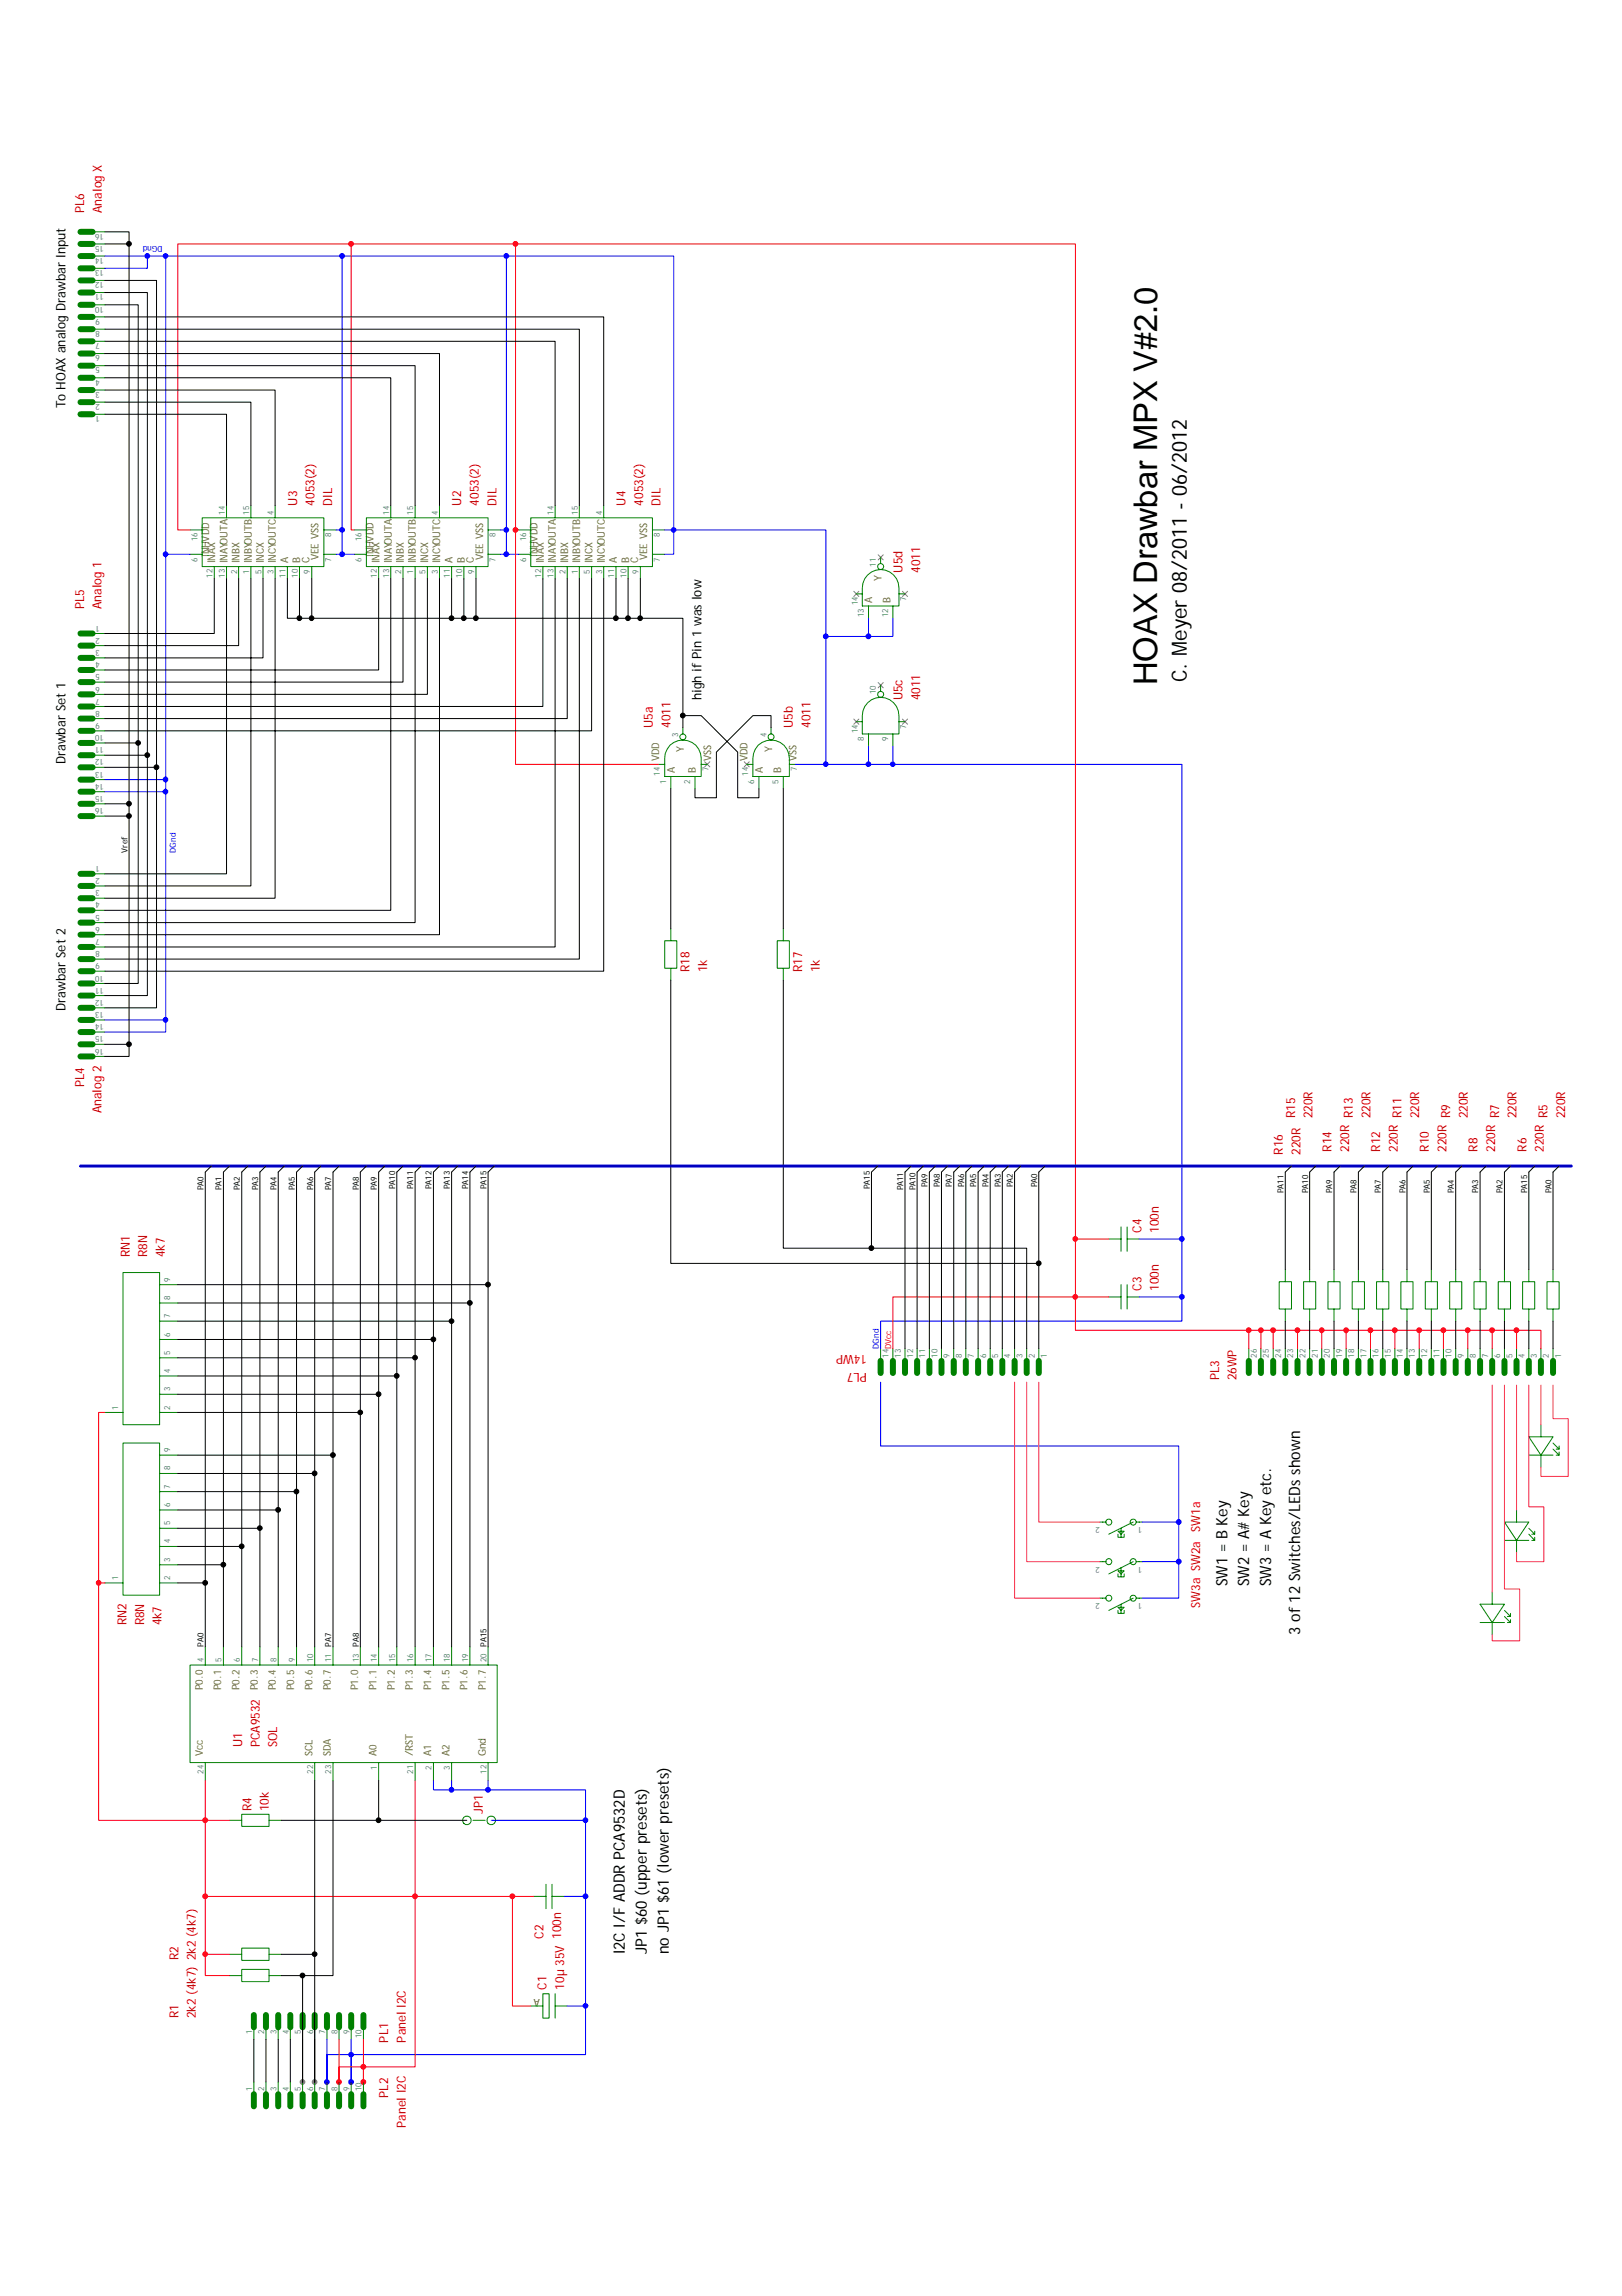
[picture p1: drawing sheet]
<svg xmlns="http://www.w3.org/2000/svg" width="210mm" height="297mm" viewBox="0 0 210 297" stroke-linecap="round" stroke-linejoin="round" font-family="sans-serif">
<defs><g id="words">
<text font-size="4.2" x="149.8" y="88.6" transform="rotate(-90 149.8 88.6)">HOAX Drawbar MPX V#2.0</text>
<text font-size="2.7" x="153.6" y="88.2" transform="rotate(-90 153.6 88.2)">C. Meyer 08/2011 - 06/2012</text>
<g font-size="2">
<text x="158.8" y="205.2" transform="rotate(-90 158.8 205.2)">SW1 = B Key</text>
<text x="161.7" y="205.2" transform="rotate(-90 161.7 205.2)">SW2 = A# Key</text>
<text x="164.5" y="205.2" transform="rotate(-90 164.5 205.2)">SW3 = A Key etc.</text>
<text x="168.3" y="211.5" transform="rotate(-90 168.3 211.5)">3 of 12 Switches/LEDs shown</text>
<text x="80.9" y="252.8" transform="rotate(-90 80.9 252.8)">I2C I/F ADDR PCA9532D</text>
<text x="83.7" y="252.8" transform="rotate(-90 83.7 252.8)">JP1 $60 (upper presets)</text>
<text x="86.6" y="252.8" transform="rotate(-90 86.6 252.8)">no JP1 $61 (lower presets)</text>
</g>
<g font-size="1.7">
<text x="8.5" y="52.8" transform="rotate(-90 8.5 52.8)">To HOAX analog Drawbar Input</text>
<text x="90.8" y="90.6" transform="rotate(-90 90.8 90.6)">high if Pin 1 was low</text>
<text x="8.5" y="98.9" transform="rotate(-90 8.5 98.9)">Drawbar Set 1</text>
<text x="8.5" y="130.8" transform="rotate(-90 8.5 130.8)">Drawbar Set 2</text>
</g>
<g font-size="1.6" fill="#c00000">
<text x="10.9" y="27.6" transform="rotate(-90 10.9 27.6)">PL6</text>
<text x="13.2" y="27.6" transform="rotate(-90 13.2 27.6)">Analog X</text>
<text x="38.4" y="65.4" transform="rotate(-90 38.4 65.4)">U3</text>
<text x="40.7" y="65.4" transform="rotate(-90 40.7 65.4)">4053(2)</text>
<text x="43" y="65.4" transform="rotate(-90 43 65.4)">DIL</text>
<text x="59.7" y="65.4" transform="rotate(-90 59.7 65.4)">U2</text>
<text x="62" y="65.4" transform="rotate(-90 62 65.4)">4053(2)</text>
<text x="64.2" y="65.4" transform="rotate(-90 64.2 65.4)">DIL</text>
<text x="81" y="65.4" transform="rotate(-90 81 65.4)">U4</text>
<text x="83.2" y="65.4" transform="rotate(-90 83.2 65.4)">4053(2)</text>
<text x="85.5" y="65.4" transform="rotate(-90 85.5 65.4)">DIL</text>
<text x="116.8" y="74.1" transform="rotate(-90 116.8 74.1)">U5d</text>
<text x="119.1" y="74.1" transform="rotate(-90 119.1 74.1)">4011</text>
<text x="10.9" y="78.8" transform="rotate(-90 10.9 78.8)">PL5</text>
<text x="13.1" y="78.8" transform="rotate(-90 13.1 78.8)">Analog 1</text>
<text x="84.5" y="94.1" transform="rotate(-90 84.5 94.1)">U5a</text>
<text x="86.8" y="94.1" transform="rotate(-90 86.8 94.1)">4011</text>
<text x="102.6" y="94.1" transform="rotate(-90 102.6 94.1)">U5b</text>
<text x="104.9" y="94.1" transform="rotate(-90 104.9 94.1)">4011</text>
<text x="116.8" y="90.6" transform="rotate(-90 116.8 90.6)">U5c</text>
<text x="119.1" y="90.6" transform="rotate(-90 119.1 90.6)">4011</text>
<text x="89.2" y="125.8" transform="rotate(-90 89.2 125.8)">R18</text>
<text x="91.5" y="125.8" transform="rotate(-90 91.5 125.8)">1k</text>
<text x="103.8" y="125.8" transform="rotate(-90 103.8 125.8)">R17</text>
<text x="106.1" y="125.8" transform="rotate(-90 106.1 125.8)">1k</text>
<text x="10.9" y="140.7" transform="rotate(-90 10.9 140.7)">PL4</text>
<text x="13.1" y="144" transform="rotate(-90 13.1 144)">Analog 2</text>
<text x="166" y="149.4" transform="rotate(-90 166 149.4)">R16</text>
<text x="167.6" y="144.7" transform="rotate(-90 167.6 144.7)">R15</text>
<text x="168.3" y="149.4" transform="rotate(-90 168.3 149.4)">220R</text>
<text x="169.9" y="144.7" transform="rotate(-90 169.9 144.7)">220R</text>
<text x="172.3" y="149" transform="rotate(-90 172.3 149)">R14</text>
<text x="174.6" y="149" transform="rotate(-90 174.6 149)">220R</text>
<text x="175.1" y="144.7" transform="rotate(-90 175.1 144.7)">R13</text>
<text x="177.4" y="144.7" transform="rotate(-90 177.4 144.7)">220R</text>
<text x="178.6" y="149" transform="rotate(-90 178.6 149)">R12</text>
<text x="180.9" y="149" transform="rotate(-90 180.9 149)">220R</text>
<text x="181.4" y="144.7" transform="rotate(-90 181.4 144.7)">R11</text>
<text x="183.6" y="144.7" transform="rotate(-90 183.6 144.7)">220R</text>
<text x="184.9" y="149" transform="rotate(-90 184.9 149)">R10</text>
<text x="187.2" y="149" transform="rotate(-90 187.2 149)">220R</text>
<text x="187.7" y="144.7" transform="rotate(-90 187.7 144.7)">R9</text>
<text x="189.9" y="144.7" transform="rotate(-90 189.9 144.7)">220R</text>
<text x="191.2" y="149" transform="rotate(-90 191.2 149)">R8</text>
<text x="193.5" y="149" transform="rotate(-90 193.5 149)">220R</text>
<text x="194" y="144.7" transform="rotate(-90 194 144.7)">R7</text>
<text x="196.3" y="144.7" transform="rotate(-90 196.3 144.7)">220R</text>
<text x="197.5" y="149" transform="rotate(-90 197.5 149)">R6</text>
<text x="199.8" y="149" transform="rotate(-90 199.8 149)">220R</text>
<text x="200.3" y="144.7" transform="rotate(-90 200.3 144.7)">R5</text>
<text x="202.5" y="144.7" transform="rotate(-90 202.5 144.7)">220R</text>
<text x="147.7" y="159.5" transform="rotate(-90 147.7 159.5)">C4</text>
<text x="150" y="159.5" transform="rotate(-90 150 159.5)">100n</text>
<text x="16.8" y="162.7" transform="rotate(-90 16.8 162.7)">RN1</text>
<text x="19" y="162.7" transform="rotate(-90 19 162.7)">R8N</text>
<text x="21.3" y="162.7" transform="rotate(-90 21.3 162.7)">4k7</text>
<text x="147.7" y="167" transform="rotate(-90 147.7 167)">C3</text>
<text x="150" y="167" transform="rotate(-90 150 167)">100n</text>
<text x="112.2" y="177.6" transform="rotate(-180 112.2 177.6)">PL7</text>
<text x="112.2" y="175.3" transform="rotate(-180 112.2 175.3)">14WP</text>
<text x="157.8" y="178.6" transform="rotate(-90 157.8 178.6)">PL3</text>
<text x="160" y="178.6" transform="rotate(-90 160 178.6)">26WP</text>
<text x="155.3" y="198.1" transform="rotate(-90 155.3 198.1)">SW1a</text>
<text x="155.3" y="208" transform="rotate(-90 155.3 208)">SW3a SW2a</text>
<text x="16.4" y="210.3" transform="rotate(-90 16.4 210.3)">RN2</text>
<text x="18.6" y="210.3" transform="rotate(-90 18.6 210.3)">R8N</text>
<text x="20.9" y="210.3" transform="rotate(-90 20.9 210.3)">4k7</text>
<text x="31.3" y="226.1" transform="rotate(-90 31.3 226.1)">U1</text>
<text x="33.6" y="226.1" transform="rotate(-90 33.6 226.1)">PCA9532</text>
<text x="35.9" y="226.1" transform="rotate(-90 35.9 226.1)">SOL</text>
<text x="32.5" y="234.3" transform="rotate(-90 32.5 234.3)">R4</text>
<text x="34.8" y="234.3" transform="rotate(-90 34.8 234.3)">10k</text>
<text x="62.5" y="234.7" transform="rotate(-90 62.5 234.7)">JP1</text>
<text x="70.3" y="250.8" transform="rotate(-90 70.3 250.8)">C2</text>
<text x="23.1" y="253.6" transform="rotate(-90 23.1 253.6)">R2</text>
<text x="70.7" y="257.4" transform="rotate(-90 70.7 257.4)">C1</text>
<text x="73" y="257.4" transform="rotate(-90 73 257.4)">10µ 35V 100n</text>
<text x="23.1" y="261.1" transform="rotate(-90 23.1 261.1)">R1</text>
<text x="25.4" y="261.1" transform="rotate(-90 25.4 261.1)">2k2 (4k7) 2k2 (4k7)</text>
<text x="50.2" y="264.2" transform="rotate(-90 50.2 264.2)">PL1</text>
<text x="52.5" y="264.2" transform="rotate(-90 52.5 264.2)">Panel I2C</text>
<text x="50.2" y="271.4" transform="rotate(-90 50.2 271.4)">PL2</text>
<text x="52.5" y="275.3" transform="rotate(-90 52.5 275.3)">Panel I2C</text>
</g>
<g font-size="1.4" fill="#808000">
<text x="27.1" y="72.1" transform="rotate(-90 27.1 72.1)">INHVDD</text>
<text x="27.9" y="72.9" transform="rotate(-90 27.9 72.9)">INAX</text>
<text x="29.4" y="72.9" transform="rotate(-90 29.4 72.9)">INAYOUTA</text>
<text x="31" y="72.9" transform="rotate(-90 31 72.9)">INBX</text>
<text x="32.6" y="72.9" transform="rotate(-90 32.6 72.9)">INBYOUTB</text>
<text x="34.1" y="72.9" transform="rotate(-90 34.1 72.9)">INCX</text>
<text x="35.7" y="72.9" transform="rotate(-90 35.7 72.9)">INCYOUTC</text>
<text x="37.3" y="72.9" transform="rotate(-90 37.3 72.9)">A</text>
<text x="38.9" y="72.9" transform="rotate(-90 38.9 72.9)">B</text>
<text x="40" y="72.9" transform="rotate(-90 40 72.9)">C</text>
<text x="41.2" y="72.5" transform="rotate(-90 41.2 72.5)">VEE VSS</text>
<text x="48.3" y="72.1" transform="rotate(-90 48.3 72.1)">INHVDD</text>
<text x="49.1" y="72.9" transform="rotate(-90 49.1 72.9)">INAX</text>
<text x="50.7" y="72.9" transform="rotate(-90 50.7 72.9)">INAYOUTA</text>
<text x="52.3" y="72.9" transform="rotate(-90 52.3 72.9)">INBX</text>
<text x="53.8" y="72.9" transform="rotate(-90 53.8 72.9)">INBYOUTB</text>
<text x="55.4" y="72.9" transform="rotate(-90 55.4 72.9)">INCX</text>
<text x="57" y="72.9" transform="rotate(-90 57 72.9)">INCYOUTC</text>
<text x="58.5" y="72.9" transform="rotate(-90 58.5 72.9)">A</text>
<text x="60.1" y="72.9" transform="rotate(-90 60.1 72.9)">B</text>
<text x="61.3" y="72.9" transform="rotate(-90 61.3 72.9)">C</text>
<text x="62.5" y="72.5" transform="rotate(-90 62.5 72.5)">VEE VSS</text>
<text x="69.6" y="72.1" transform="rotate(-90 69.6 72.1)">INHVDD</text>
<text x="70.4" y="72.9" transform="rotate(-90 70.4 72.9)">INAX</text>
<text x="71.9" y="72.9" transform="rotate(-90 71.9 72.9)">INAYOUTA</text>
<text x="73.5" y="72.9" transform="rotate(-90 73.5 72.9)">INBX</text>
<text x="75.1" y="72.9" transform="rotate(-90 75.1 72.9)">INBYOUTB</text>
<text x="76.7" y="72.9" transform="rotate(-90 76.7 72.9)">INCX</text>
<text x="78.3" y="72.9" transform="rotate(-90 78.3 72.9)">INCYOUTC</text>
<text x="79.8" y="72.9" transform="rotate(-90 79.8 72.9)">A</text>
<text x="81.4" y="72.9" transform="rotate(-90 81.4 72.9)">B</text>
<text x="82.6" y="72.9" transform="rotate(-90 82.6 72.9)">C</text>
<text x="83.8" y="72.5" transform="rotate(-90 83.8 72.5)">VEE VSS</text>
<text x="114.1" y="75.2" transform="rotate(-90 114.1 75.2)">Y</text>
<text x="112.9" y="78" transform="rotate(-90 112.9 78)">A</text>
<text x="115.3" y="78" transform="rotate(-90 115.3 78)">B</text>
<text x="85.3" y="98.5" transform="rotate(-90 85.3 98.5)">VDD</text>
<text x="87.3" y="100.1" transform="rotate(-90 87.3 100.1)">A</text>
<text x="88.5" y="97.2" transform="rotate(-90 88.5 97.2)">Y</text>
<text x="90.1" y="100.1" transform="rotate(-90 90.1 100.1)">B</text>
<text x="92" y="98.5" transform="rotate(-90 92 98.5)">VSS</text>
<text x="96.8" y="98.5" transform="rotate(-90 96.8 98.5)">VDD</text>
<text x="98.7" y="100.1" transform="rotate(-90 98.7 100.1)">A</text>
<text x="99.9" y="97.2" transform="rotate(-90 99.9 97.2)">Y</text>
<text x="101.1" y="100.1" transform="rotate(-90 101.1 100.1)">B</text>
<text x="103.1" y="98.5" transform="rotate(-90 103.1 98.5)">VSS</text>
<text x="26.3" y="218.7" transform="rotate(-90 26.3 218.7)">P0.0</text>
<text x="28.6" y="218.7" transform="rotate(-90 28.6 218.7)">P0.1</text>
<text x="31" y="218.7" transform="rotate(-90 31 218.7)">P0.2</text>
<text x="33.4" y="218.7" transform="rotate(-90 33.4 218.7)">P0.3</text>
<text x="35.7" y="218.7" transform="rotate(-90 35.7 218.7)">P0.4</text>
<text x="38.1" y="218.7" transform="rotate(-90 38.1 218.7)">P0.5</text>
<text x="40.4" y="218.7" transform="rotate(-90 40.4 218.7)">P0.6</text>
<text x="42.8" y="218.7" transform="rotate(-90 42.8 218.7)">P0.7</text>
<text x="46.4" y="218.7" transform="rotate(-90 46.4 218.7)">P1.0</text>
<text x="48.7" y="218.7" transform="rotate(-90 48.7 218.7)">P1.1</text>
<text x="51.1" y="218.7" transform="rotate(-90 51.1 218.7)">P1.2</text>
<text x="53.4" y="218.7" transform="rotate(-90 53.4 218.7)">P1.3</text>
<text x="55.8" y="218.7" transform="rotate(-90 55.8 218.7)">P1.4</text>
<text x="58.2" y="218.7" transform="rotate(-90 58.2 218.7)">P1.5</text>
<text x="60.5" y="218.7" transform="rotate(-90 60.5 218.7)">P1.6</text>
<text x="62.9" y="218.7" transform="rotate(-90 62.9 218.7)">P1.7</text>
<text x="26.3" y="227.2" transform="rotate(-90 26.3 227.2)">Vcc</text>
<text x="40.4" y="227.2" transform="rotate(-90 40.4 227.2)">SCL</text>
<text x="42.8" y="227.2" transform="rotate(-90 42.8 227.2)">SDA</text>
<text x="48.7" y="227.2" transform="rotate(-90 48.7 227.2)">A0</text>
<text x="53.4" y="227.2" transform="rotate(-90 53.4 227.2)">/RST</text>
<text x="55.8" y="227.2" transform="rotate(-90 55.8 227.2)">A1</text>
<text x="58.2" y="227.2" transform="rotate(-90 58.2 227.2)">A2</text>
<text x="62.9" y="227.2" transform="rotate(-90 62.9 227.2)">Gnd</text>
<text x="69.9" y="258.6" transform="rotate(-180 69.9 258.6)">A</text>
</g>
<g font-size="1.1" fill="#408080">
<text x="13.4" y="34.9" transform="rotate(-180 13.4 34.9)">13</text>
<text x="13.4" y="33.4" transform="rotate(-180 13.4 33.4)">14</text>
<text x="13.4" y="31.8" transform="rotate(-180 13.4 31.8)">15</text>
<text x="13.4" y="30.2" transform="rotate(-180 13.4 30.2)">16</text>
<text x="12.9" y="41.3" transform="rotate(-180 12.9 41.3)">9</text>
<text x="13.4" y="39.7" transform="rotate(-180 13.4 39.7)">10</text>
<text x="13.4" y="38.1" transform="rotate(-180 13.4 38.1)">11</text>
<text x="13.4" y="36.5" transform="rotate(-180 13.4 36.5)">12</text>
<text x="12.9" y="47.5" transform="rotate(-180 12.9 47.5)">5</text>
<text x="12.9" y="46" transform="rotate(-180 12.9 46)">6</text>
<text x="12.9" y="44.4" transform="rotate(-180 12.9 44.4)">7</text>
<text x="12.9" y="42.8" transform="rotate(-180 12.9 42.8)">8</text>
<text x="12.9" y="53.8" transform="rotate(-180 12.9 53.8)">1</text>
<text x="12.9" y="52.3" transform="rotate(-180 12.9 52.3)">2</text>
<text x="12.9" y="50.7" transform="rotate(-180 12.9 50.7)">3</text>
<text x="12.9" y="49.1" transform="rotate(-180 12.9 49.1)">4</text>
<text x="25.5" y="70" transform="rotate(-90 25.5 70)">16</text>
<text x="29.1" y="66.6" transform="rotate(-90 29.1 66.6)">14</text>
<text x="32.2" y="66.6" transform="rotate(-90 32.2 66.6)">15</text>
<text x="35.4" y="66.6" transform="rotate(-90 35.4 66.6)">4</text>
<text x="42.9" y="69.5" transform="rotate(-90 42.9 69.5)">8</text>
<text x="46.8" y="70" transform="rotate(-90 46.8 70)">16</text>
<text x="50.4" y="66.6" transform="rotate(-90 50.4 66.6)">14</text>
<text x="53.5" y="66.6" transform="rotate(-90 53.5 66.6)">15</text>
<text x="56.6" y="66.6" transform="rotate(-90 56.6 66.6)">4</text>
<text x="64.1" y="69.5" transform="rotate(-90 64.1 69.5)">8</text>
<text x="68.1" y="70" transform="rotate(-90 68.1 70)">16</text>
<text x="71.6" y="66.6" transform="rotate(-90 71.6 66.6)">14</text>
<text x="74.8" y="66.6" transform="rotate(-90 74.8 66.6)">15</text>
<text x="77.9" y="66.6" transform="rotate(-90 77.9 66.6)">4</text>
<text x="85.4" y="69.5" transform="rotate(-90 85.4 69.5)">8</text>
<text x="25.5" y="72.6" transform="rotate(-90 25.5 72.6)">6</text>
<text x="27.5" y="74.7" transform="rotate(-90 27.5 74.7)">12</text>
<text x="29.1" y="74.7" transform="rotate(-90 29.1 74.7)">13</text>
<text x="30.7" y="74.2" transform="rotate(-90 30.7 74.2)">2</text>
<text x="32.2" y="74.2" transform="rotate(-90 32.2 74.2)">1</text>
<text x="33.8" y="74.2" transform="rotate(-90 33.8 74.2)">5</text>
<text x="35.4" y="74.2" transform="rotate(-90 35.4 74.2)">3</text>
<text x="37" y="74.7" transform="rotate(-90 37 74.7)">11</text>
<text x="38.5" y="74.7" transform="rotate(-90 38.5 74.7)">10</text>
<text x="40.1" y="74.2" transform="rotate(-90 40.1 74.2)">9</text>
<text x="42.9" y="72.6" transform="rotate(-90 42.9 72.6)">7</text>
<text x="46.8" y="72.6" transform="rotate(-90 46.8 72.6)">6</text>
<text x="48.8" y="74.7" transform="rotate(-90 48.8 74.7)">12</text>
<text x="50.4" y="74.7" transform="rotate(-90 50.4 74.7)">13</text>
<text x="51.9" y="74.2" transform="rotate(-90 51.9 74.2)">2</text>
<text x="53.5" y="74.2" transform="rotate(-90 53.5 74.2)">1</text>
<text x="55.1" y="74.2" transform="rotate(-90 55.1 74.2)">5</text>
<text x="56.6" y="74.2" transform="rotate(-90 56.6 74.2)">3</text>
<text x="58.2" y="74.7" transform="rotate(-90 58.2 74.7)">11</text>
<text x="59.8" y="74.7" transform="rotate(-90 59.8 74.7)">10</text>
<text x="61.4" y="74.2" transform="rotate(-90 61.4 74.2)">9</text>
<text x="64.1" y="72.6" transform="rotate(-90 64.1 72.6)">7</text>
<text x="68.1" y="72.6" transform="rotate(-90 68.1 72.6)">6</text>
<text x="70" y="74.7" transform="rotate(-90 70 74.7)">12</text>
<text x="71.6" y="74.7" transform="rotate(-90 71.6 74.7)">13</text>
<text x="73.2" y="74.2" transform="rotate(-90 73.2 74.2)">2</text>
<text x="74.8" y="74.2" transform="rotate(-90 74.8 74.2)">1</text>
<text x="76.3" y="74.2" transform="rotate(-90 76.3 74.2)">5</text>
<text x="77.9" y="74.2" transform="rotate(-90 77.9 74.2)">3</text>
<text x="79.5" y="74.7" transform="rotate(-90 79.5 74.7)">11</text>
<text x="81.1" y="74.7" transform="rotate(-90 81.1 74.7)">10</text>
<text x="82.6" y="74.2" transform="rotate(-90 82.6 74.2)">9</text>
<text x="85.4" y="72.6" transform="rotate(-90 85.4 72.6)">7</text>
<text x="113.3" y="73.3" transform="rotate(-90 113.3 73.3)">11</text>
<text x="117.3" y="77.8" transform="rotate(-90 117.3 77.8)">7</text>
<text x="12.9" y="80.9" transform="rotate(-180 12.9 80.9)">1</text>
<text x="12.9" y="82.5" transform="rotate(-180 12.9 82.5)">2</text>
<text x="111" y="78.3" transform="rotate(-90 111 78.3)">14</text>
<text x="111.8" y="79.9" transform="rotate(-90 111.8 79.9)">13</text>
<text x="114.9" y="79.9" transform="rotate(-90 114.9 79.9)">12</text>
<text x="12.9" y="84.1" transform="rotate(-180 12.9 84.1)">3</text>
<text x="12.9" y="85.7" transform="rotate(-180 12.9 85.7)">4</text>
<text x="12.9" y="87.2" transform="rotate(-180 12.9 87.2)">5</text>
<text x="12.9" y="88.8" transform="rotate(-180 12.9 88.8)">6</text>
<text x="113.3" y="89.8" transform="rotate(-90 113.3 89.8)">10</text>
<text x="12.9" y="90.4" transform="rotate(-180 12.9 90.4)">7</text>
<text x="12.9" y="91.9" transform="rotate(-180 12.9 91.9)">8</text>
<text x="12.9" y="93.5" transform="rotate(-180 12.9 93.5)">9</text>
<text x="13.4" y="95.1" transform="rotate(-180 13.4 95.1)">10</text>
<text x="87.8" y="95.3" transform="rotate(-90 87.8 95.3)">3</text>
<text x="99.2" y="95.3" transform="rotate(-90 99.2 95.3)">4</text>
<text x="111" y="94.8" transform="rotate(-90 111 94.8)">14</text>
<text x="111.8" y="95.9" transform="rotate(-90 111.8 95.9)">8</text>
<text x="114.9" y="95.9" transform="rotate(-90 114.9 95.9)">9</text>
<text x="117.3" y="94.3" transform="rotate(-90 117.3 94.3)">7</text>
<text x="13.4" y="96.7" transform="rotate(-180 13.4 96.7)">11</text>
<text x="13.4" y="98.3" transform="rotate(-180 13.4 98.3)">12</text>
<text x="13.4" y="99.8" transform="rotate(-180 13.4 99.8)">13</text>
<text x="13.4" y="101.4" transform="rotate(-180 13.4 101.4)">14</text>
<text x="85.4" y="100.3" transform="rotate(-90 85.4 100.3)">14</text>
<text x="86.2" y="101.4" transform="rotate(-90 86.2 101.4)">1</text>
<text x="89.3" y="101.4" transform="rotate(-90 89.3 101.4)">2</text>
<text x="91.7" y="99.8" transform="rotate(-90 91.7 99.8)">7</text>
<text x="96.8" y="100.3" transform="rotate(-90 96.8 100.3)">14</text>
<text x="97.6" y="101.4" transform="rotate(-90 97.6 101.4)">6</text>
<text x="100.8" y="101.4" transform="rotate(-90 100.8 101.4)">5</text>
<text x="103.1" y="99.8" transform="rotate(-90 103.1 99.8)">7</text>
<text x="13.4" y="103" transform="rotate(-180 13.4 103)">15</text>
<text x="13.4" y="104.6" transform="rotate(-180 13.4 104.6)">16</text>
<text x="12.9" y="112" transform="rotate(-180 12.9 112)">1</text>
<text x="12.9" y="113.6" transform="rotate(-180 12.9 113.6)">2</text>
<text x="12.9" y="115.2" transform="rotate(-180 12.9 115.2)">3</text>
<text x="12.9" y="116.8" transform="rotate(-180 12.9 116.8)">4</text>
<text x="12.9" y="118.3" transform="rotate(-180 12.9 118.3)">5</text>
<text x="12.9" y="119.9" transform="rotate(-180 12.9 119.9)">6</text>
<text x="12.9" y="124.6" transform="rotate(-180 12.9 124.6)">9</text>
<text x="12.9" y="121.5" transform="rotate(-180 12.9 121.5)">7</text>
<text x="12.9" y="123.1" transform="rotate(-180 12.9 123.1)">8</text>
<text x="13.4" y="126.2" transform="rotate(-180 13.4 126.2)">10</text>
<text x="13.4" y="127.8" transform="rotate(-180 13.4 127.8)">11</text>
<text x="13.4" y="129.4" transform="rotate(-180 13.4 129.4)">12</text>
<text x="13.4" y="130.9" transform="rotate(-180 13.4 130.9)">13</text>
<text x="13.4" y="132.5" transform="rotate(-180 13.4 132.5)">14</text>
<text x="13.4" y="134.1" transform="rotate(-180 13.4 134.1)">15</text>
<text x="13.4" y="135.7" transform="rotate(-180 13.4 135.7)">16</text>
<text x="22" y="165.8" transform="rotate(-90 22 165.8)">9</text>
<text x="22" y="172.9" transform="rotate(-90 22 172.9)">6</text>
<text x="22" y="170.5" transform="rotate(-90 22 170.5)">7</text>
<text x="22" y="168.2" transform="rotate(-90 22 168.2)">8</text>
<text x="22" y="180" transform="rotate(-90 22 180)">3</text>
<text x="22" y="177.6" transform="rotate(-90 22 177.6)">4</text>
<text x="22" y="175.3" transform="rotate(-90 22 175.3)">5</text>
<text x="115" y="175.7" transform="rotate(-90 115 175.7)">14</text>
<text x="116.6" y="175.7" transform="rotate(-90 116.6 175.7)">13</text>
<text x="118.2" y="175.7" transform="rotate(-90 118.2 175.7)">12</text>
<text x="119.7" y="175.7" transform="rotate(-90 119.7 175.7)">11</text>
<text x="121.3" y="175.7" transform="rotate(-90 121.3 175.7)">10</text>
<text x="122.9" y="175.7" transform="rotate(-90 122.9 175.7)">9</text>
<text x="124.5" y="175.7" transform="rotate(-90 124.5 175.7)">8</text>
<text x="126" y="175.7" transform="rotate(-90 126 175.7)">7</text>
<text x="127.6" y="175.7" transform="rotate(-90 127.6 175.7)">6</text>
<text x="129.2" y="175.7" transform="rotate(-90 129.2 175.7)">5</text>
<text x="130.7" y="175.7" transform="rotate(-90 130.7 175.7)">4</text>
<text x="132.3" y="175.7" transform="rotate(-90 132.3 175.7)">3</text>
<text x="133.9" y="175.7" transform="rotate(-90 133.9 175.7)">2</text>
<text x="135.5" y="175.7" transform="rotate(-90 135.5 175.7)">1</text>
<text x="162.6" y="175.7" transform="rotate(-90 162.6 175.7)">26</text>
<text x="164.2" y="175.7" transform="rotate(-90 164.2 175.7)">25</text>
<text x="165.8" y="175.7" transform="rotate(-90 165.8 175.7)">24</text>
<text x="167.4" y="175.7" transform="rotate(-90 167.4 175.7)">23</text>
<text x="169" y="175.7" transform="rotate(-90 169 175.7)">22</text>
<text x="170.5" y="175.7" transform="rotate(-90 170.5 175.7)">21</text>
<text x="172.1" y="175.7" transform="rotate(-90 172.1 175.7)">20</text>
<text x="173.7" y="175.7" transform="rotate(-90 173.7 175.7)">19</text>
<text x="175.2" y="175.7" transform="rotate(-90 175.2 175.7)">18</text>
<text x="176.8" y="175.7" transform="rotate(-90 176.8 175.7)">17</text>
<text x="178.4" y="175.7" transform="rotate(-90 178.4 175.7)">16</text>
<text x="180" y="175.7" transform="rotate(-90 180 175.7)">15</text>
<text x="181.5" y="175.7" transform="rotate(-90 181.5 175.7)">14</text>
<text x="183.1" y="175.7" transform="rotate(-90 183.1 175.7)">13</text>
<text x="184.7" y="175.7" transform="rotate(-90 184.7 175.7)">12</text>
<text x="186.3" y="175.7" transform="rotate(-90 186.3 175.7)">11</text>
<text x="187.8" y="175.7" transform="rotate(-90 187.8 175.7)">10</text>
<text x="189.4" y="175.7" transform="rotate(-90 189.4 175.7)">9</text>
<text x="191" y="175.7" transform="rotate(-90 191 175.7)">8</text>
<text x="192.6" y="175.7" transform="rotate(-90 192.6 175.7)">7</text>
<text x="194.1" y="175.7" transform="rotate(-90 194.1 175.7)">6</text>
<text x="195.7" y="175.7" transform="rotate(-90 195.7 175.7)">5</text>
<text x="197.3" y="175.7" transform="rotate(-90 197.3 175.7)">4</text>
<text x="198.9" y="175.7" transform="rotate(-90 198.9 175.7)">3</text>
<text x="200.4" y="175.7" transform="rotate(-90 200.4 175.7)">2</text>
<text x="202" y="175.7" transform="rotate(-90 202 175.7)">1</text>
<text x="15.3" y="182.4" transform="rotate(-90 15.3 182.4)">1</text>
<text x="22" y="182.4" transform="rotate(-90 22 182.4)">2</text>
<text x="22" y="190.2" transform="rotate(-90 22 190.2)">8</text>
<text x="22" y="187.9" transform="rotate(-90 22 187.9)">9</text>
<text x="22" y="197.3" transform="rotate(-90 22 197.3)">5</text>
<text x="22" y="194.9" transform="rotate(-90 22 194.9)">6</text>
<text x="22" y="192.6" transform="rotate(-90 22 192.6)">7</text>
<text x="142.3" y="197.5" transform="rotate(-180 142.3 197.5)">2</text>
<text x="147.8" y="197.5" transform="rotate(-180 147.8 197.5)">1</text>
<text x="22" y="202" transform="rotate(-90 22 202)">3</text>
<text x="22" y="199.7" transform="rotate(-90 22 199.7)">4</text>
<text x="142.3" y="202.7" transform="rotate(-180 142.3 202.7)">2</text>
<text x="147.8" y="202.7" transform="rotate(-180 147.8 202.7)">1</text>
<text x="15.3" y="204.4" transform="rotate(-90 15.3 204.4)">1</text>
<text x="22" y="204.4" transform="rotate(-90 22 204.4)">2</text>
<text x="142.3" y="207.4" transform="rotate(-180 142.3 207.4)">2</text>
<text x="147.8" y="207.4" transform="rotate(-180 147.8 207.4)">1</text>
<text x="26.3" y="215" transform="rotate(-90 26.3 215)">4</text>
<text x="28.7" y="215" transform="rotate(-90 28.7 215)">5</text>
<text x="31.1" y="215" transform="rotate(-90 31.1 215)">6</text>
<text x="33.4" y="215" transform="rotate(-90 33.4 215)">7</text>
<text x="35.8" y="215" transform="rotate(-90 35.8 215)">8</text>
<text x="38.1" y="215" transform="rotate(-90 38.1 215)">9</text>
<text x="40.5" y="215" transform="rotate(-90 40.5 215)">10</text>
<text x="42.9" y="215" transform="rotate(-90 42.9 215)">11</text>
<text x="46.4" y="215" transform="rotate(-90 46.4 215)">13</text>
<text x="48.8" y="215" transform="rotate(-90 48.8 215)">14</text>
<text x="51.1" y="215" transform="rotate(-90 51.1 215)">15</text>
<text x="53.5" y="215" transform="rotate(-90 53.5 215)">16</text>
<text x="55.9" y="215" transform="rotate(-90 55.9 215)">17</text>
<text x="58.2" y="215" transform="rotate(-90 58.2 215)">18</text>
<text x="60.6" y="215" transform="rotate(-90 60.6 215)">19</text>
<text x="62.9" y="215" transform="rotate(-90 62.9 215)">20</text>
<text x="26.3" y="229.5" transform="rotate(-90 26.3 229.5)">24</text>
<text x="40.5" y="229.5" transform="rotate(-90 40.5 229.5)">22</text>
<text x="42.9" y="229.5" transform="rotate(-90 42.9 229.5)">23</text>
<text x="48.8" y="228.9" transform="rotate(-90 48.8 228.9)">1</text>
<text x="53.5" y="229.5" transform="rotate(-90 53.5 229.5)">21</text>
<text x="55.9" y="228.9" transform="rotate(-90 55.9 228.9)">2</text>
<text x="58.2" y="228.9" transform="rotate(-90 58.2 228.9)">3</text>
<text x="62.9" y="229.5" transform="rotate(-90 62.9 229.5)">12</text>
<text x="32.6" y="263.2" transform="rotate(-90 32.6 263.2)">1</text>
<text x="34.2" y="263.2" transform="rotate(-90 34.2 263.2)">2</text>
<text x="35.8" y="263.2" transform="rotate(-90 35.8 263.2)">3</text>
<text x="37.4" y="263.2" transform="rotate(-90 37.4 263.2)">4</text>
<text x="38.9" y="263.2" transform="rotate(-90 38.9 263.2)">5</text>
<text x="40.5" y="263.2" transform="rotate(-90 40.5 263.2)">6</text>
<text x="42.1" y="263.2" transform="rotate(-90 42.1 263.2)">7</text>
<text x="43.7" y="263.2" transform="rotate(-90 43.7 263.2)">8</text>
<text x="45.2" y="263.2" transform="rotate(-90 45.2 263.2)">9</text>
<text x="46.8" y="263.7" transform="rotate(-90 46.8 263.7)">10</text>
<text x="32.6" y="270.6" transform="rotate(-90 32.6 270.6)">1</text>
<text x="34.2" y="270.6" transform="rotate(-90 34.2 270.6)">2</text>
<text x="35.8" y="270.6" transform="rotate(-90 35.8 270.6)">3</text>
<text x="37.4" y="270.6" transform="rotate(-90 37.4 270.6)">4</text>
<text x="38.9" y="270.6" transform="rotate(-90 38.9 270.6)">5</text>
<text x="40.5" y="270.6" transform="rotate(-90 40.5 270.6)">6</text>
<text x="42.1" y="270.6" transform="rotate(-90 42.1 270.6)">7</text>
<text x="43.7" y="270.6" transform="rotate(-90 43.7 270.6)">8</text>
<text x="45.2" y="270.6" transform="rotate(-90 45.2 270.6)">9</text>
<text x="46.8" y="270.6" transform="rotate(-90 46.8 270.6)">10</text>
</g>
<g font-size="1.1" fill="#00f">
<text x="21" y="31.8" transform="rotate(-180 21 31.8)">DGnd</text>
<text x="22.8" y="110.3" transform="rotate(-90 22.8 110.3)">DGnd</text>
<text x="113.7" y="174.5" transform="rotate(-90 113.7 174.5)">DGnd</text>
</g>
<g font-size="1.1">
<text x="16.5" y="110.3" transform="rotate(-90 16.5 110.3)">Vref</text>
<text x="26.3" y="154" transform="rotate(-90 26.3 154)">PA0</text>
<text x="28.7" y="154" transform="rotate(-90 28.7 154)">PA1</text>
<text x="31.1" y="154" transform="rotate(-90 31.1 154)">PA2</text>
<text x="33.4" y="154" transform="rotate(-90 33.4 154)">PA3</text>
<text x="35.8" y="154" transform="rotate(-90 35.8 154)">PA4</text>
<text x="38.1" y="154" transform="rotate(-90 38.1 154)">PA5</text>
<text x="40.5" y="154" transform="rotate(-90 40.5 154)">PA6</text>
<text x="42.9" y="154" transform="rotate(-90 42.9 154)">PA7</text>
<text x="46.4" y="154" transform="rotate(-90 46.4 154)">PA8</text>
<text x="48.8" y="154" transform="rotate(-90 48.8 154)">PA9</text>
<text x="51.1" y="153.9" transform="rotate(-90 51.1 153.9)">PA10</text>
<text x="53.5" y="153.9" transform="rotate(-90 53.5 153.9)">PA11</text>
<text x="55.9" y="153.9" transform="rotate(-90 55.9 153.9)">PA12</text>
<text x="58.2" y="153.9" transform="rotate(-90 58.2 153.9)">PA13</text>
<text x="60.6" y="153.9" transform="rotate(-90 60.6 153.9)">PA14</text>
<text x="62.9" y="153.9" transform="rotate(-90 62.9 153.9)">PA15</text>
<text x="112.6" y="153.9" transform="rotate(-90 112.6 153.9)">PA15</text>
<text x="116.9" y="154" transform="rotate(-90 116.9 154)">PA11</text>
<text x="118.5" y="154" transform="rotate(-90 118.5 154)">PA10</text>
<text x="120" y="153.6" transform="rotate(-90 120 153.6)">PA9</text>
<text x="121.6" y="153.6" transform="rotate(-90 121.6 153.6)">PA8</text>
<text x="123.2" y="153.6" transform="rotate(-90 123.2 153.6)">PA7</text>
<text x="124.8" y="153.6" transform="rotate(-90 124.8 153.6)">PA6</text>
<text x="126.3" y="153.6" transform="rotate(-90 126.3 153.6)">PA5</text>
<text x="127.9" y="153.6" transform="rotate(-90 127.9 153.6)">PA4</text>
<text x="129.5" y="153.6" transform="rotate(-90 129.5 153.6)">PA3</text>
<text x="131.1" y="153.6" transform="rotate(-90 131.1 153.6)">PA2</text>
<text x="134.2" y="153.6" transform="rotate(-90 134.2 153.6)">PA0</text>
<text x="166.1" y="154.4" transform="rotate(-90 166.1 154.4)">PA11</text>
<text x="169.3" y="154.4" transform="rotate(-90 169.3 154.4)">PA10</text>
<text x="172.4" y="154.4" transform="rotate(-90 172.4 154.4)">PA9</text>
<text x="175.6" y="154.4" transform="rotate(-90 175.6 154.4)">PA8</text>
<text x="178.7" y="154.4" transform="rotate(-90 178.7 154.4)">PA7</text>
<text x="181.9" y="154.4" transform="rotate(-90 181.9 154.4)">PA6</text>
<text x="185" y="154.4" transform="rotate(-90 185 154.4)">PA5</text>
<text x="188.2" y="154.4" transform="rotate(-90 188.2 154.4)">PA4</text>
<text x="191.3" y="154.4" transform="rotate(-90 191.3 154.4)">PA3</text>
<text x="194.5" y="154.4" transform="rotate(-90 194.5 154.4)">PA2</text>
<text x="197.6" y="154.4" transform="rotate(-90 197.6 154.4)">PA15</text>
<text x="200.8" y="154.4" transform="rotate(-90 200.8 154.4)">PA0</text>
<text x="26.3" y="213.1" transform="rotate(-90 26.3 213.1)">PA0</text>
<text x="42.9" y="213.1" transform="rotate(-90 42.9 213.1)">PA7</text>
<text x="46.4" y="213.1" transform="rotate(-90 46.4 213.1)">PA8</text>
<text x="62.9" y="213.1" transform="rotate(-90 62.9 213.1)">PA15</text>
</g>
<text font-size="1.1" fill="#f00" x="115.3" y="174.5" transform="rotate(-90 115.3 174.5)">DVcc</text>
</g></defs>
<g fill="none" stroke="#008000" stroke-width=".13">
<path d="M12 39.4h1.6M12 37.8h1.6M12 36.3h1.6M12 34.7h1.6M12 33.1h1.6M12 31.6h1.6M12 30h1.6M12 53.6h1.6M12 52h1.6M12 50.5h1.6M12 48.9h1.6M12 47.3h1.6"/>
<path d="M12 45.7h1.6M12 44.2h1.6M12 42.6h1.6M12 41h1.6M24.6 71.7h1.6M24.6 68.6h1.6M26.2 67h15.7v6.3h-15.7zM27.7 73.3v1.6M29.3 65.4v1.6M29.3 73.3v1.6M30.9 73.3v1.6M32.5 65.4v1.6"/>
<path d="M32.5 73.3v1.6M34 73.3v1.6M35.6 65.4v1.6M35.6 73.3v1.6M37.2 73.3v1.6M38.8 73.3v1.6M40.3 73.3v1.6M41.9 71.7h1.6M41.9 68.6h1.6M45.8 71.7h1.6M45.8 68.6h1.6M47.4 67h15.8v6.3h-15.8z"/>
<path d="M49 73.3v1.6M50.6 65.4v1.6M50.6 73.3v1.6M52.2 73.3v1.6M53.7 65.4v1.6M53.7 73.3v1.6M55.3 73.3v1.6M56.9 65.4v1.6M56.9 73.3v1.6M58.4 73.3v1.6M60 73.3v1.6M61.6 73.3v1.6"/>
<path d="M63.2 71.7h1.5M63.2 68.6h1.5M67.1 71.7h1.6M67.1 68.6h1.6M68.7 67h15.7v6.3h-15.7zM70.3 73.3v1.6M71.8 65.4v1.6M71.8 73.3v1.6M73.4 73.3v1.6M75 65.4v1.6M75 73.3v1.6M76.6 73.3v1.6"/>
<path d="M78.1 65.4v1.6M78.1 73.3v1.6M79.7 73.3v1.6M81.3 73.3v1.6M82.9 73.3v1.6M84.4 71.7h1.6M84.4 68.6h1.6M110.8 76.8h.8M112.3 74.4a2.37 2.37 0 0 1 2.6-.5 2.37 2.37 0 0 1 1.4 2.2v2.3h-4.7v-2.3l.1-.7 .2-.5zM112.4 78.4v1.6M114 72.1v.8a.39 .39 0 0 0-.4 .5 .39 .39 0 0 0 .6 .2 .39 .39 0 0 0 0-.6l-.2-.1M115.5 78.4v1.6"/>
<path d="M116.3 76.8h.8M12 82h1.6M12 83.5h1.6M12 85.1h1.6M12 86.7h1.6M12 88.2h1.6M12 89.8h1.6M12 91.4h1.6M12 93h1.6M12 94.6h1.6M12 96.1h1.6M12 97.7h1.6"/>
<path d="M12 99.3h1.6M85.2 98.9h.8M86.7 96.4a2.38 2.38 0 0 1 2.6-.5 2.38 2.38 0 0 1 1.4 2.2v2.4h-4.7l.1-3zM88.4 94.1v.9a.39 .39 0 0 0-.4 .5 .39 .39 0 0 0 .6 .1 .39 .39 0 0 0 0-.6h-.2M90.7 98.9h.8M96.6 98.9h.8M98.1 96.4a2.38 2.38 0 0 1 2.6-.5 2.38 2.38 0 0 1 1.5 2.2v2.4h-4.8v-2.4l.1-.6 .2-.6zM99.8 94.1v.9a.39 .39 0 0 0-.3 .5 .39 .39 0 0 0 .6 .1 .39 .39 0 0 0-.1-.6h-.2M102.2 98.9h.7M110.8 93.4h.8M112.3 90.9a2.37 2.37 0 0 1 2.6-.5 2.37 2.37 0 0 1 1.4 2.2v2.4h-4.7v-2.4l.1-.6 .2-.6zM112.4 95v1.5"/>
<path d="M114 88.6v.8a.39 .39 0 0 0-.4 .5 .39 .39 0 0 0 .6 .2 .39 .39 0 0 0 0-.6l-.2-.1M115.5 95v1.5M116.3 93.4h.8M12 100.9h1.6M12 102.4h1.6M12 104h1.6M12 105.6h1.6M12 113.1h1.6M12 114.6h1.6M12 116.2h1.6M12 117.8h1.6M12 119.4h1.6"/>
<path d="M86.8 100.5v1.5M89.9 100.5v1.5M98.2 100.5v1.5M101.4 100.5v1.5M12 120.9h1.6M12 122.5h1.6M12 124.1h1.6M12 125.6h1.6M12 127.2h1.6M12 128.8h1.6M12 130.4h1.6M12 132h1.6"/>
<path d="M12 133.5h1.6M12 135.1h1.6M12 136.7h1.6M86 121.7h1.6v3.6h-1.6zM86.8 120.1v1.6M86.8 125.3v1.5M100.6 121.7h1.6v3.6h-1.6zM101.4 120.1v1.6M101.4 125.3v1.5M145.1 158.7v3.2M145.9 158.7v3.2M15.9 164.6h4.8v19.7h-4.8z"/>
<path d="M20.7 178h2.3M20.7 168.6h2.3M20.7 175.7h2.3M20.7 166.2h2.3M20.7 173.3h2.3M20.7 170.9h2.3M114 174.5v1.6M115.5 174.5v1.6M117.1 174.5v1.6M118.7 174.5v1.6M120.3 174.5v1.6M121.8 174.5v1.6"/>
<path d="M123.4 174.5v1.6M125 174.5v1.6M126.6 174.5v1.6M128.1 174.5v1.6M129.7 174.5v1.6M131.3 174.5v1.6M132.9 174.5v1.6M134.4 174.5v1.6M143.5 167.8h1.6M143.5 160.3h1.6M145.1 166.2v3.2M145.9 166.2v3.2"/>
<path d="M145.9 167.8h1.5M145.9 160.3h1.5M161.6 174.5v1.6M163.2 174.5v1.6M164.8 174.5v1.6M165.5 165.8h1.6v3.6h-1.6zM166.3 164.2v1.6M166.3 169.4v1.5M166.3 174.5v1.6M167.9 174.5v1.6M168.7 165.8h1.6v3.6h-1.6zM169.5 164.2v1.6"/>
<path d="M169.5 169.4v1.5M169.5 174.5v1.6M171 174.5v1.6M171.9 165.8h1.5v3.6h-1.5zM172.6 164.2v1.6M172.6 169.4v1.5M172.6 174.5v1.6M174.2 174.5v1.6M175 165.8h1.6v3.6h-1.6zM175.8 164.2v1.6M175.8 169.4v1.5M175.8 174.5v1.6"/>
<path d="M177.4 174.5v1.6M178.1 165.8h1.6v3.6h-1.6zM178.9 164.2v1.6M178.9 169.4v1.5M178.9 174.5v1.6M180.5 174.5v1.6M181.3 165.8h1.6v3.6h-1.6zM182.1 164.2v1.6M182.1 169.4v1.5M182.1 174.5v1.6M183.7 174.5v1.6M184.4 165.8h1.6v3.6h-1.6z"/>
<path d="M185.2 164.2v1.6M185.2 169.4v1.5M185.2 174.5v1.6M186.8 174.5v1.6M187.6 165.8h1.6v3.6h-1.6zM188.4 164.2v1.6M188.4 169.4v1.5M188.4 174.5v1.6M189.9 174.5v1.6M190.8 165.8h1.5v3.6h-1.5zM191.5 164.2v1.6M191.5 169.4v1.5"/>
<path d="M191.5 174.5v1.6M193.1 174.5v1.6M193.9 165.8h1.6v3.6h-1.6zM194.7 164.2v1.6M194.7 169.4v1.5M194.7 174.5v1.6M196.3 174.5v1.6M197 165.8h1.6v3.6h-1.6zM197.8 164.2v1.6M197.8 169.4v1.5M197.8 174.5v1.6M199.4 174.5v1.6"/>
<path d="M200.2 165.8h1.6v3.6h-1.6zM201 164.2v1.6M201 169.4v1.5M201 174.5v1.6M13.6 182.7h2.3M15.9 186.7h4.8v19.7h-4.8zM20.7 188.3h2.3M20.7 190.6h2.3M20.7 197.7h2.3M20.7 195.3h2.3M20.7 193h2.3M20.7 182.7h2.3"/>
<path d="M20.7 180.4h2.3M142.3 196.9h.8a.39 .39 0 0 0 .5 .4 .39 .39 0 0 0 .2-.7 .39 .39 0 0 0-.6 .1l-.1 .2M144.7 198.5v.4h.4M144.7 198.1h.8l-.4 .4zM145.1 197.7v1.2h.4v-.4M146.6 196.9l-3.1 1.6M147 196.9a.39 .39 0 0 0-.5-.4 .39 .39 0 0 0-.2 .6 .39 .39 0 0 0 .7 0v-.2h.8M194.7 196.9h3.1l-1.5 2.4zM194.7 199.3h3.1M196.3 195.3v1.6M196.3 199.3v1.6M197.8 185.9h3.2l-1.6 2.4z"/>
<path d="M197.8 197.7l.8 .8v-.4M197.8 198.5l.8 .8v-.4M197.8 188.3h3.2M198.2 199.3h.4M198.2 198.5h.4M199.4 184.3v1.6M199.4 188.3v1.5M201 186.7l.8 .8v-.4M201 187.5l.8 .8v-.4M201.4 188.3h.4M201.4 187.5h.4M13.6 204.8h2.3"/>
<path d="M20.7 204.8h2.3M20.7 200.1h2.3M20.7 202.4h2.3M24.6 215.4h39.7v12.6h-39.7zM26.6 213.1v2.3M28.9 213.1v2.3M31.3 213.1v2.3M33.6 213.1v2.3M36 213.1v2.3M38.4 213.1v2.3M40.7 213.1v2.3M43.1 213.1v2.3"/>
<path d="M46.6 213.1v2.3M49 213.1v2.3M51.4 213.1v2.3M53.7 213.1v2.3M56.1 213.1v2.3M58.4 213.1v2.3M60.8 213.1v2.3M63.2 213.1v2.3M142.3 202h.8a.39 .39 0 0 0 .5 .4 .39 .39 0 0 0 .2-.6 .39 .39 0 0 0-.6 0l-.1 .2M142.3 206.8h.8a.39 .39 0 0 0 .5 .3 .39 .39 0 0 0 .2-.6 .39 .39 0 0 0-.6 .1l-.1 .2M144.7 203.6v.4h.4M144.7 203.2h.8l-.4 .4z"/>
<path d="M144.7 208.3v.4h.4M144.7 207.9h.8l-.4 .4zM145.1 202.8v1.2h.4v-.4M145.1 207.5v1.2h.4v-.4M146.6 202l-3.1 1.6M146.6 206.8l-3.1 1.5M147 202a.39 .39 0 0 0-.5-.4 .39 .39 0 0 0-.2 .6 .39 .39 0 0 0 .7 0v-.2h.8M147 206.8a.39 .39 0 0 0-.5-.4 .39 .39 0 0 0-.2 .6 .39 .39 0 0 0 .7-.1v-.1h.8M191.5 207.5h3.2l-1.6 2.4zM191.5 209.9h3.2M193.1 206v1.5M193.1 209.9v1.6"/>
<path d="M194.7 208.3l.8 .8v-.4M194.7 209.1l.8 .8v-.4M195.1 209.9h.4M195.1 209.1h.4M26.6 228v2.4M29.7 235.5h1.6M31.3 234.7h3.5v1.6h-3.5zM34.8 235.5h1.6M40.7 228v2.4M43.1 228v2.4M49 228v2.4M53.7 228v2.4"/>
<path d="M56.1 228v2.4M58.4 228v2.4M61.2 235.5h1.6M63.2 228v2.4M29.7 255.6h1.6M29.7 252.8h1.6M31.3 254.8h3.5v1.6h-3.5zM31.3 252h3.5v1.6h-3.5zM34.8 255.6h1.6M34.8 252.8h1.6M68.7 259.5h1.6M69.1 245.3h1.6"/>
<path d="M70.3 257.9h.8v3.2h-.8zM70.7 243.8v3.1M71.4 243.8v3.1M71.4 245.3h1.6M71.8 257.9v3.2M71.8 259.5h1.6M32.9 262.3v1.5M32.9 269.4v1.5M34.4 262.3v1.5M34.4 269.4v1.5M36 262.3v1.5M36 269.4v1.5"/>
<path d="M37.6 262.3v1.5M37.6 269.4v1.5M39.2 262.3v1.5M39.2 269.4v1.5M40.7 262.3v1.5M40.7 269.4v1.5M42.3 262.3v1.5M42.3 269.4v1.5M43.9 262.3v1.5M43.9 269.4v1.5M45.4 262.3v1.5M45.4 269.4v1.5"/>
<path d="M47 262.3v1.5M47 269.4v1.5"/>
<circle cx="60.4" cy="235.5" r=".56"/>
<circle cx="63.6" cy="235.5" r=".56"/>
</g>
<g fill="none" stroke="#008000" stroke-width=".78">
<path d="M10.4 39.4h1.6M10.4 37.8h1.6M10.4 36.3h1.6M10.4 34.7h1.6M10.4 33.1h1.6M10.4 31.6h1.6M10.4 30h1.6M10.4 53.6h1.6M10.4 52h1.6M10.4 50.5h1.6M10.4 48.9h1.6M10.4 47.3h1.6"/>
<path d="M10.4 45.7h1.6M10.4 44.2h1.6M10.4 42.6h1.6M10.4 41h1.6M10.4 82h1.6M10.4 83.5h1.6M10.4 85.1h1.6M10.4 86.7h1.6M10.4 88.2h1.6M10.4 89.8h1.6M10.4 91.4h1.6M10.4 93h1.6"/>
<path d="M10.4 94.6h1.6M10.4 96.1h1.6M10.4 97.7h1.6M10.4 99.3h1.6M10.4 100.9h1.6M10.4 102.4h1.6M10.4 104h1.6M10.4 105.6h1.6M10.4 113.1h1.6M10.4 114.6h1.6M10.4 116.2h1.6M10.4 117.8h1.6"/>
<path d="M10.4 119.4h1.6M10.4 120.9h1.6M10.4 122.5h1.6M10.4 124.1h1.6M10.4 125.6h1.6M10.4 127.2h1.6M10.4 128.8h1.6M10.4 130.4h1.6M10.4 132h1.6M10.4 133.5h1.6M10.4 135.1h1.6M10.4 136.7h1.6"/>
<path d="M114 176.1v1.5M115.5 176.1v1.5M117.1 176.1v1.5M118.7 176.1v1.5M120.3 176.1v1.5M121.8 176.1v1.5M123.4 176.1v1.5M125 176.1v1.5M126.6 176.1v1.5M128.1 176.1v1.5M129.7 176.1v1.5M131.3 176.1v1.5"/>
<path d="M132.9 176.1v1.5M134.4 176.1v1.5M161.6 176.1v1.5M163.2 176.1v1.5M164.8 176.1v1.5M166.3 176.1v1.5M167.9 176.1v1.5M169.5 176.1v1.5M171 176.1v1.5M172.6 176.1v1.5M174.2 176.1v1.5M175.8 176.1v1.5"/>
<path d="M177.4 176.1v1.5M178.9 176.1v1.5M180.5 176.1v1.5M182.1 176.1v1.5M183.7 176.1v1.5M185.2 176.1v1.5M186.8 176.1v1.5M188.4 176.1v1.5M189.9 176.1v1.5M191.5 176.1v1.5M193.1 176.1v1.5M194.7 176.1v1.5"/>
<path d="M196.3 176.1v1.5M197.8 176.1v1.5M199.4 176.1v1.5M201 176.1v1.5M32.9 260.7v1.6M32.9 270.9v1.6M34.4 260.7v1.6M34.4 270.9v1.6M36 260.7v1.6M36 270.9v1.6M37.6 260.7v1.6M37.6 270.9v1.6"/>
<path d="M39.2 260.7v1.6M39.2 270.9v1.6M40.7 260.7v1.6M40.7 270.9v1.6M42.3 260.7v1.6M42.3 270.9v1.6M43.9 260.7v1.6M43.9 270.9v1.6M45.4 260.7v1.6M45.4 270.9v1.6M47 260.7v1.6M47 270.9v1.6"/>
</g>
<g fill="none" stroke="#808080" stroke-width=".13">
<path d="M110.5 76.5l.6 .7M111.1 76.5l-.6 .7M113.6 71.8l.7 .6M114.3 71.8l-.7 .6M116.8 76.5l.7 .7M117.5 76.5l-.7 .7M91.2 98.6l.7 .6M91.9 98.6l-.7 .6M96.3 98.6l.7 .6M97 98.6l-.7 .6M110.5 93l.6 .7M111.1 93l-.6 .7"/>
<path d="M113.6 88.3l.7 .7M114.3 88.3l-.7 .7M116.8 93l.7 .7M117.5 93l-.7 .7"/>
</g>
<g fill="#808080" stroke="#808080" stroke-width=".13">
<circle cx="39.1" cy="269.4" r=".31"/>
<circle cx="40.7" cy="269.4" r=".31"/>
</g>
<g fill="#00f" stroke="#00f" stroke-width=".13">
<circle cx="42.3" cy="269.4" r=".31"/>
<circle cx="45.4" cy="269.4" r=".31"/>
<circle cx="19.1" cy="33.1" r=".31"/>
<circle cx="87.2" cy="68.6" r=".3"/>
<circle cx="65.5" cy="33.1" r=".31"/>
<circle cx="65.5" cy="68.6" r=".3"/>
<circle cx="65.5" cy="71.7" r=".31"/>
<circle cx="44.3" cy="33.1" r=".31"/>
<circle cx="44.3" cy="68.6" r=".3"/>
<circle cx="44.3" cy="71.7" r=".31"/>
<circle cx="21.4" cy="33.1" r=".3"/>
<circle cx="21.4" cy="71.7" r=".3"/>
<circle cx="21.4" cy="100.8" r=".3"/>
<circle cx="21.4" cy="102.4" r=".3"/>
<circle cx="21.4" cy="131.9" r=".3"/>
<circle cx="63.1" cy="231.6" r=".31"/>
<circle cx="152.9" cy="167.8" r=".31"/>
<circle cx="45.4" cy="265.8" r=".3"/>
<circle cx="75.8" cy="245.3" r=".31"/>
<circle cx="106.9" cy="98.9" r=".3"/>
<circle cx="112.4" cy="98.9" r=".3"/>
<circle cx="106.9" cy="82.3" r=".31"/>
<circle cx="112.4" cy="82.3" r=".31"/>
<circle cx="152.9" cy="160.3" r=".31"/>
<circle cx="115.5" cy="98.9" r=".3"/>
<circle cx="75.8" cy="235.5" r=".31"/>
<circle cx="152.5" cy="196.9" r=".31"/>
<circle cx="152.5" cy="202" r=".31"/>
<circle cx="75.8" cy="259.5" r=".3"/>
<circle cx="58.4" cy="231.6" r=".31"/>
</g>
<g fill="#f00" stroke="#f00" stroke-width=".13">
<circle cx="43.9" cy="269.4" r=".31"/>
<circle cx="47" cy="269.4" r=".31"/>
<circle cx="45.4" cy="31.5" r=".31"/>
<circle cx="66.7" cy="68.6" r=".3"/>
<circle cx="66.7" cy="31.5" r=".31"/>
<circle cx="53.7" cy="245.3" r=".31"/>
<circle cx="139.1" cy="167.8" r=".3"/>
<circle cx="26.6" cy="245.3" r=".31"/>
<circle cx="26.6" cy="252.8" r=".3"/>
<circle cx="47" cy="267.4" r=".31"/>
<circle cx="26.6" cy="235.5" r=".31"/>
<circle cx="66.3" cy="245.3" r=".31"/>
<circle cx="12.8" cy="204.8" r=".3"/>
<circle cx="139.1" cy="160.3" r=".3"/>
<circle cx="196.2" cy="172.1" r=".31"/>
<circle cx="193.1" cy="172.1" r=".31"/>
<circle cx="189.9" cy="172.1" r=".31"/>
<circle cx="186.8" cy="172.1" r=".31"/>
<circle cx="183.7" cy="172.1" r=".31"/>
<circle cx="180.5" cy="172.1" r=".31"/>
<circle cx="177.3" cy="172.1" r=".31"/>
<circle cx="174.2" cy="172.1" r=".3"/>
<circle cx="171" cy="172.1" r=".3"/>
<circle cx="167.9" cy="172.1" r=".31"/>
<circle cx="164.7" cy="172.1" r=".31"/>
<circle cx="163.2" cy="172.1" r=".3"/>
<circle cx="161.6" cy="172.1" r=".31"/>
</g>
<g fill="none" stroke="#00f" stroke-width=".13">
<path d="M13.6 33.1h51.9M19.1 33.1v1.6h-5.5M21.4 33.1v38.6M44.3 33.1v35.5h-.8M65.5 33.1h21.7v35.5h-1.2M65.5 33.1v35.5h-.8M21.4 71.7v29.2h-7.8M21.4 71.7h3.2M43.5 71.7h.8M44.3 68.6v3.1h1.5M64.7 71.7h.8M65.5 68.6v3.1h1.6"/>
<path d="M86 71.7h1.2v-3.1h19.7v13.7M112.4 80v2.3h-5.5M115.5 80v2.3h-3.1M102.9 98.9h4M106.9 82.3v16.6M112.4 96.5v2.4h-5.5M112.4 98.9h40.6v61.4M115.5 96.5v2.4M13.6 102.4h7.8M21.4 102.4v31.1h-7.8M21.4 100.9v1.5M13.6 132h7.8"/>
<path d="M114 178.8v8.3h38.5v9.8M147.4 167.8h5.6M147.4 160.3h5.6M153 167.8v3.1h-39v3.6M153 160.3v7.5M147.8 196.9h4.7M152.5 196.9v9.9h-4.7M147.8 202h4.7M56.1 230.4v1.2h2.3M58.4 230.4v1.2h4.8M63.2 230.4v1.2h12.6v3.9M63.6 235.5h12.2"/>
<path d="M75.8 235.5v9.8M73 245.3h2.8M75.8 259.5v6.3h-33.5v3.6v-5.6M75.8 245.3v14.2h-2.4M45.4 263.8v5.6"/>
</g>
<g fill="none" stroke="#f00" stroke-width=".13">
<path d="M45.4 31.6h-22.4v37h1.6M66.7 31.6h-21.3v37h.4M66.7 31.6h72.5v128.7M66.7 31.6v37M66.7 68.6v30.3h18.5M66.7 68.6h.4M139.2 167.8h-23.7v6.7M139.2 167.8v4.3h22.4v2.4M139.2 160.3h4.3M139.2 167.8h4.3M139.2 160.3v7.5M161.6 172.1h1.6v2.4"/>
<path d="M163.2 172.1h1.6v2.4M164.8 172.1h3.1v2.4M167.9 172.1h3.1v2.4M171 172.1h3.2v2.4M174.2 172.1h3.2v2.4M177.4 172.1h3.1v2.4M180.5 172.1h3.2v2.4M183.7 172.1h3.1v2.4M186.8 172.1h3.1v2.4M189.9 172.1h3.2v2.4M193.1 172.1h3.2v2.4M196.3 172.1h3.1v2.4"/>
<path d="M13.6 182.7h-.8v52.8h16.9M12.8 204.8h.8M26.6 230.4v14.9M53.7 230.4v37h-9.8v2v-5.6M26.6 252.8v2.8h3.1M26.6 245.3v7.5h3.1M26.6 245.3h42.5M66.3 245.3v14.2h2.4M47 263.8v5.6"/>
</g>
<g fill="none" stroke="#000" stroke-width=".13">
<path d="M13.6 39.4h4.3v87.8h-4.3M13.6 37.8h5.5v91h-5.5M13.6 36.3h6.7v63M13.6 30h3.1v1.6h-3.1M16.7 31.6v72.4h-3.1M13.6 53.6h15.7v11.8M13.6 52h18.9v13.4M13.6 50.5h22v14.9M13.6 48.9h37v16.5M13.6 47.3h40.1v18.1M13.6 45.7h43.3v19.7M13.6 44.2h58.2v21.2"/>
<path d="M13.6 42.6h61.4v22.8M13.6 41h64.5v24.4M27.7 74.9v7.1h-14.1M29.3 74.9v38.2h-15.7M30.9 74.9v8.6h-17.3M32.5 74.9v39.7h-18.9M34 74.9v10.2h-20.4M35.6 74.9v41.3h-22M37.2 74.9v5.1h1.6M38.8 74.9v5.1h1.5M40.3 74.9v5.1h18.1M49 74.9v11.8h-35.4"/>
<path d="M50.6 74.9v42.9h-37M52.2 74.9v13.3h-38.6M53.7 74.9v44.5h-40.1M55.3 74.9v14.9h-41.7M56.9 74.9v46h-43.3M58.4 74.9v5.1h1.6M60 74.9v5.1h1.6M61.6 74.9v5.1h18.1M70.3 74.9v16.5h-56.7M71.8 74.9v47.6h-58.2M73.4 74.9v18.1h-59.8M75 74.9v49.2h-61.4"/>
<path d="M76.6 74.9v19.7h-63M78.1 74.9v50.7h-64.5M79.7 74.9v5.1h1.6M81.3 74.9v5.1h1.6v-5.1M82.9 80h5.5v14.1M13.6 99.3h6.7v31.1h-6.7M13.6 96.1h4.3M13.6 97.7h5.5M88.4 92.6h2.3l4.8 4.7v5.9h2.7v-1.2M99.8 94.1v-1.5h-2.4l-4.7 4.7v5.9h-2.8v-1.2M16.7 105.6v29.5h-3.1M16.7 104v1.6h-3.1"/>
<path d="M86.8 102v18.1M101.4 102v18.1M16.7 135.1v1.6h-3.1M86.8 126.8v36.6h47.6v-11.8l.8-.7M101.4 126.8v34.7h11.4v-9.9l.8-.7M27.3 150.9l-.7 .7v53.2h-3.6M29.7 150.9l-.8 .7v50.8h-5.9M32.1 150.9l-.8 .7v48.5h-8.3M34.4 150.9l-.8 .7v46.1h-10.6M36.8 150.9l-.8 .7v43.7h-13M39.2 150.9l-.8 .7v41.4h-15.4M41.5 150.9l-.8 .7v39h-17.7"/>
<path d="M43.9 150.9l-.8 .7v36.7h-20.1M47.4 150.9l-.8 .7v31.1h-23.6M49.8 150.9l-.8 .7v28.8h-26M52.2 150.9l-.8 .7v26.4h-28.4M54.5 150.9l-.8 .7v24.1h-30.7M56.9 150.9l-.8 .7v21.7h-33.1M59.2 150.9l-.8 .7v19.3h-35.4M61.6 150.9l-.8 .7v17h-37.8M64 150.9l-.8 .7v14.6h-40.2M117.9 150.9l-.8 .7v22.9M119.5 150.9l-.8 .7v22.9M121.1 150.9l-.8 .7v22.9"/>
<path d="M122.6 150.9l-.8 .7v22.9M124.2 150.9l-.8 .7v22.9M125.8 150.9l-.8 .7v22.9M127.4 150.9l-.8 .7v22.9M128.9 150.9l-.8 .7v22.9M130.5 150.9l-.8 .7v22.9M132.1 150.9l-.8 .7v22.9M167.1 150.9l-.8 .7v12.6M170.3 150.9l-.8 .7v12.6M173.4 150.9l-.8 .7v12.6M176.6 150.9l-.8 .7v12.6M179.7 150.9l-.8 .7v12.6"/>
<path d="M182.9 150.9l-.8 .7v12.6M186 150.9l-.8 .7v12.6M189.2 150.9l-.8 .7v12.6M192.3 150.9l-.8 .7v12.6M195.5 150.9l-.8 .7v12.6M198.6 150.9l-.8 .7v12.6M201.8 150.9l-.8 .7v12.6M51.4 178v35.1M53.7 175.7v37.4M56.1 173.3v39.8M58.4 170.9v42.2M60.8 168.6v44.5"/>
<path d="M63.2 166.2v46.9M112.8 161.5h20.1v13M134.4 163.4v11.1M166.3 170.9v3.6M169.5 170.9v3.6M172.6 170.9v3.6M175.8 170.9v3.6M178.9 170.9v3.6M182.1 170.9v3.6M185.2 170.9v3.6M188.4 170.9v3.6M191.5 170.9v3.6"/>
<path d="M194.7 170.9v3.6M197.8 170.9v3.6M201 170.9v3.6M33.6 197.7v15.4M36 195.3v17.8M38.4 193v20.1M40.7 190.6v22.5M43.1 188.3v24.8M46.6 182.7v30.4M49 180.4v32.7M26.6 204.8v8.3M28.9 202.4v10.7"/>
<path d="M31.3 200.1v13M36.4 235.5h12.6M40.7 230.4v39M43.1 230.4v25.2h-3.9M49 230.4v5.1h11.4M36.4 252.8h4.3M36.4 255.6h2.8M39.2 255.6v13.8M32.9 263.8v5.6M34.4 263.8v5.6M36 263.8v5.6M37.6 263.8v5.6"/>
</g>
<g fill="#000" stroke="#000" stroke-width=".13">
<circle cx="16.7" cy="31.5" r=".31"/>
<circle cx="38.7" cy="80" r=".31"/>
<circle cx="40.3" cy="80" r=".3"/>
<circle cx="58.4" cy="80" r=".31"/>
<circle cx="60" cy="80" r=".31"/>
<circle cx="61.6" cy="80" r=".31"/>
<circle cx="79.7" cy="80" r=".31"/>
<circle cx="81.3" cy="80" r=".31"/>
<circle cx="82.8" cy="80" r=".3"/>
<circle cx="17.9" cy="96.1" r=".3"/>
<circle cx="19.1" cy="97.7" r=".31"/>
<circle cx="20.2" cy="99.3" r=".31"/>
<circle cx="88.4" cy="92.6" r=".31"/>
<circle cx="16.7" cy="104" r=".31"/>
<circle cx="16.7" cy="105.6" r=".31"/>
<circle cx="16.7" cy="135.1" r=".31"/>
<circle cx="51.3" cy="178" r=".31"/>
<circle cx="53.7" cy="175.6" r=".3"/>
<circle cx="56.1" cy="173.3" r=".31"/>
<circle cx="58.4" cy="170.9" r=".3"/>
<circle cx="60.8" cy="168.6" r=".31"/>
<circle cx="63.1" cy="166.2" r=".31"/>
<circle cx="112.8" cy="161.5" r=".31"/>
<circle cx="134.4" cy="163.4" r=".31"/>
<circle cx="33.6" cy="197.7" r=".3"/>
<circle cx="36" cy="195.3" r=".31"/>
<circle cx="38.4" cy="193" r=".31"/>
<circle cx="40.7" cy="190.6" r=".31"/>
<circle cx="43.1" cy="188.2" r=".31"/>
<circle cx="46.6" cy="182.7" r=".3"/>
<circle cx="49" cy="180.4" r=".31"/>
<circle cx="26.6" cy="204.8" r=".31"/>
<circle cx="28.9" cy="202.4" r=".31"/>
<circle cx="31.3" cy="200.1" r=".31"/>
<circle cx="49" cy="235.5" r=".31"/>
<circle cx="39.1" cy="255.6" r=".31"/>
<circle cx="40.7" cy="252.8" r=".3"/>
</g>
<path d="M131.3 178.8v28h11M132.9 178.8v23.2h9.4M134.4 178.8v18.1h7.9M193.1 179.2v26.8M194.7 179.2v26.4h2v6.7h-3.6v-.8M196.3 179.2v16.1M197.8 179.2v15.7h2v7.1h-3.5v-1.1M199.4 179.2v5.1M201 179.2v4.3h1.9v7.5h-3.5v-1.2" fill="none" stroke="#ff0080" stroke-width=".13"/>
<path d="M10.4 150.9h192.9" fill="none" stroke="#0000c0" stroke-width=".38"/>
<use href="#words"/>
</svg>
